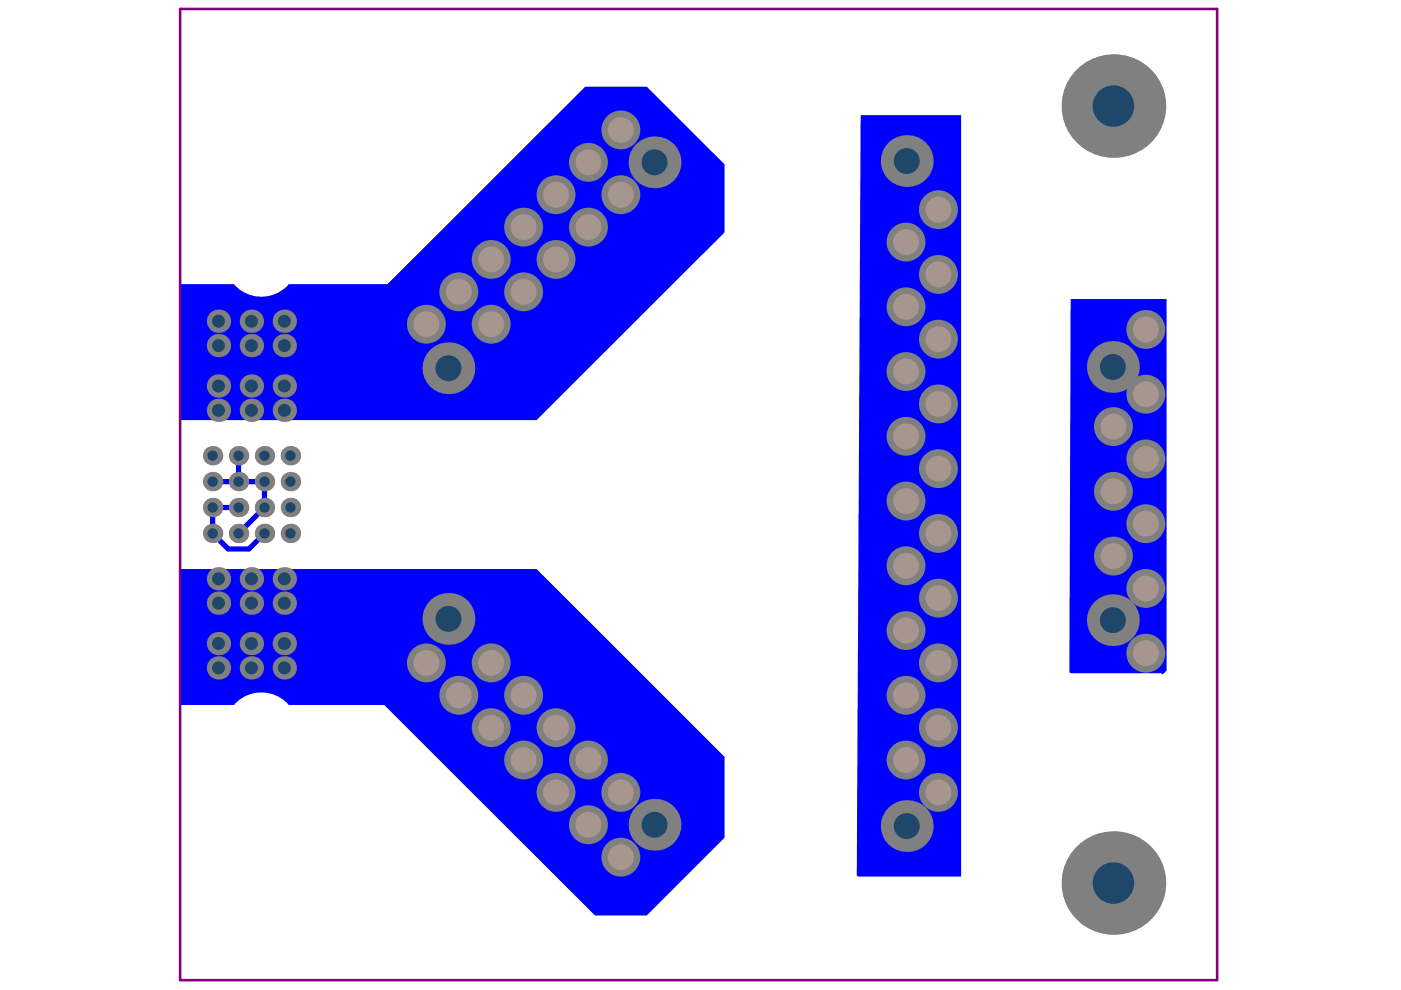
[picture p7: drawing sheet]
<svg xmlns="http://www.w3.org/2000/svg" width="297mm" height="210mm" viewBox="0 0 297 210" stroke-linecap="round" stroke-linejoin="round" font-family="sans-serif">
<g fill="#00f">
<path d="M182.5 24.4h21.3v161.5h-21.9l-.2-.3z"/>
<path d="M227 63.4h20.3v78.8l-.8 .8-.3-.3h-19.2l-.3-.2z"/>
<path d="M38.2 120.6h75.6l39.8 39.9v17.1l-16.5 16.5h-11l-44.6-44.6h-20.3a7.7 7.7 0 0 0-11.6 0h-11.4z"/>
<path d="M38.2 60.2h11.4a7.7 7.7 0 0 0 11.6 0h21l41.9-41.8h13l16.5 16.4v14.5l-39.8 39.8h-75.6z"/>
</g>
<path d="M50.6 96.6v5.5M45.1 102.1h11v5.5l-5.5 5.5M50.6 107.6h-5.5v5.5l3.3 3.3h4.4l3.3-3.3" fill="none" stroke="#00f" stroke-width="1.1"/>
<circle cx="199" cy="44.5" r="4.1" fill="#808080"/>
<circle cx="199" cy="44.5" r="2.75" fill="#a6968d"/>
<circle cx="199" cy="58.2" r="4.1" fill="#808080"/>
<circle cx="199" cy="58.2" r="2.75" fill="#a6968d"/>
<circle cx="199" cy="71.9" r="4.1" fill="#808080"/>
<circle cx="199" cy="71.9" r="2.75" fill="#a6968d"/>
<circle cx="199" cy="85.6" r="4.1" fill="#808080"/>
<circle cx="199" cy="85.6" r="2.75" fill="#a6968d"/>
<circle cx="199" cy="99.4" r="4.1" fill="#808080"/>
<circle cx="199" cy="99.4" r="2.75" fill="#a6968d"/>
<circle cx="199" cy="113.1" r="4.1" fill="#808080"/>
<circle cx="199" cy="113.1" r="2.75" fill="#a6968d"/>
<circle cx="199" cy="126.8" r="4.1" fill="#808080"/>
<circle cx="199" cy="126.8" r="2.75" fill="#a6968d"/>
<circle cx="199" cy="140.6" r="4.1" fill="#808080"/>
<circle cx="199" cy="140.6" r="2.75" fill="#a6968d"/>
<circle cx="199" cy="154.3" r="4.1" fill="#808080"/>
<circle cx="199" cy="154.3" r="2.75" fill="#a6968d"/>
<circle cx="199" cy="168" r="4.1" fill="#808080"/>
<circle cx="199" cy="168" r="2.75" fill="#a6968d"/>
<circle cx="192.1" cy="51.3" r="4.1" fill="#808080"/>
<circle cx="192.1" cy="51.3" r="2.75" fill="#a6968d"/>
<circle cx="192.1" cy="65" r="4.1" fill="#808080"/>
<circle cx="192.1" cy="65" r="2.75" fill="#a6968d"/>
<circle cx="192.1" cy="78.8" r="4.1" fill="#808080"/>
<circle cx="192.1" cy="78.8" r="2.75" fill="#a6968d"/>
<circle cx="192.1" cy="92.5" r="4.1" fill="#808080"/>
<circle cx="192.1" cy="92.5" r="2.75" fill="#a6968d"/>
<circle cx="192.1" cy="106.2" r="4.1" fill="#808080"/>
<circle cx="192.1" cy="106.2" r="2.75" fill="#a6968d"/>
<circle cx="192.1" cy="120" r="4.1" fill="#808080"/>
<circle cx="192.1" cy="120" r="2.75" fill="#a6968d"/>
<circle cx="192.1" cy="133.7" r="4.1" fill="#808080"/>
<circle cx="192.1" cy="133.7" r="2.75" fill="#a6968d"/>
<circle cx="192.1" cy="147.4" r="4.1" fill="#808080"/>
<circle cx="192.1" cy="147.4" r="2.75" fill="#a6968d"/>
<circle cx="192.1" cy="161.1" r="4.1" fill="#808080"/>
<circle cx="192.1" cy="161.1" r="2.75" fill="#a6968d"/>
<circle cx="242.9" cy="138.5" r="4.1" fill="#808080"/>
<circle cx="242.9" cy="138.5" r="2.75" fill="#a6968d"/>
<circle cx="242.9" cy="69.9" r="4.1" fill="#808080"/>
<circle cx="242.9" cy="69.9" r="2.75" fill="#a6968d"/>
<circle cx="242.9" cy="83.6" r="4.1" fill="#808080"/>
<circle cx="242.9" cy="83.6" r="2.75" fill="#a6968d"/>
<circle cx="242.9" cy="97.3" r="4.1" fill="#808080"/>
<circle cx="242.9" cy="97.3" r="2.75" fill="#a6968d"/>
<circle cx="242.9" cy="124.8" r="4.1" fill="#808080"/>
<circle cx="242.9" cy="124.8" r="2.75" fill="#a6968d"/>
<circle cx="242.9" cy="111" r="4.1" fill="#808080"/>
<circle cx="242.9" cy="111" r="2.75" fill="#a6968d"/>
<circle cx="236.1" cy="90.4" r="4.1" fill="#808080"/>
<circle cx="236.1" cy="90.4" r="2.75" fill="#a6968d"/>
<circle cx="236.1" cy="104.2" r="4.1" fill="#808080"/>
<circle cx="236.1" cy="104.2" r="2.75" fill="#a6968d"/>
<circle cx="236.1" cy="117.9" r="4.1" fill="#808080"/>
<circle cx="236.1" cy="117.9" r="2.75" fill="#a6968d"/>
<circle cx="131.6" cy="41.3" r="4.1" fill="#808080"/>
<circle cx="131.6" cy="41.3" r="2.75" fill="#a6968d"/>
<circle cx="124.8" cy="48.1" r="4.1" fill="#808080"/>
<circle cx="124.8" cy="48.1" r="2.75" fill="#a6968d"/>
<circle cx="117.9" cy="55" r="4.1" fill="#808080"/>
<circle cx="117.9" cy="55" r="2.75" fill="#a6968d"/>
<circle cx="111" cy="61.9" r="4.1" fill="#808080"/>
<circle cx="111" cy="61.9" r="2.75" fill="#a6968d"/>
<circle cx="104.1" cy="68.7" r="4.1" fill="#808080"/>
<circle cx="104.1" cy="68.7" r="2.75" fill="#a6968d"/>
<circle cx="117.9" cy="41.3" r="4.1" fill="#808080"/>
<circle cx="117.9" cy="41.3" r="2.75" fill="#a6968d"/>
<circle cx="124.8" cy="34.4" r="4.1" fill="#808080"/>
<circle cx="124.8" cy="34.4" r="2.75" fill="#a6968d"/>
<circle cx="111" cy="48.1" r="4.1" fill="#808080"/>
<circle cx="111" cy="48.1" r="2.75" fill="#a6968d"/>
<circle cx="104.1" cy="55" r="4.1" fill="#808080"/>
<circle cx="104.1" cy="55" r="2.75" fill="#a6968d"/>
<circle cx="97.3" cy="61.9" r="4.1" fill="#808080"/>
<circle cx="97.3" cy="61.9" r="2.75" fill="#a6968d"/>
<circle cx="90.4" cy="68.7" r="4.1" fill="#808080"/>
<circle cx="90.4" cy="68.7" r="2.75" fill="#a6968d"/>
<circle cx="131.6" cy="27.6" r="4.1" fill="#808080"/>
<circle cx="131.6" cy="27.6" r="2.75" fill="#a6968d"/>
<circle cx="131.6" cy="181.7" r="4.1" fill="#808080"/>
<circle cx="131.6" cy="181.7" r="2.75" fill="#a6968d"/>
<circle cx="90.4" cy="140.6" r="4.1" fill="#808080"/>
<circle cx="90.4" cy="140.6" r="2.75" fill="#a6968d"/>
<circle cx="97.3" cy="147.4" r="4.1" fill="#808080"/>
<circle cx="97.3" cy="147.4" r="2.75" fill="#a6968d"/>
<circle cx="104.1" cy="154.3" r="4.1" fill="#808080"/>
<circle cx="104.1" cy="154.3" r="2.75" fill="#a6968d"/>
<circle cx="111" cy="161.1" r="4.1" fill="#808080"/>
<circle cx="111" cy="161.1" r="2.75" fill="#a6968d"/>
<circle cx="124.8" cy="174.9" r="4.1" fill="#808080"/>
<circle cx="124.8" cy="174.9" r="2.75" fill="#a6968d"/>
<circle cx="117.9" cy="168" r="4.1" fill="#808080"/>
<circle cx="117.9" cy="168" r="2.75" fill="#a6968d"/>
<circle cx="104.1" cy="140.6" r="4.1" fill="#808080"/>
<circle cx="104.1" cy="140.6" r="2.75" fill="#a6968d"/>
<circle cx="111" cy="147.4" r="4.1" fill="#808080"/>
<circle cx="111" cy="147.4" r="2.75" fill="#a6968d"/>
<circle cx="117.9" cy="154.3" r="4.1" fill="#808080"/>
<circle cx="117.9" cy="154.3" r="2.75" fill="#a6968d"/>
<circle cx="124.8" cy="161.1" r="4.1" fill="#808080"/>
<circle cx="124.8" cy="161.1" r="2.75" fill="#a6968d"/>
<circle cx="131.6" cy="168" r="4.1" fill="#808080"/>
<circle cx="131.6" cy="168" r="2.75" fill="#a6968d"/>
<circle cx="46.3" cy="136.4" r="2.47" fill="#808080"/>
<circle cx="46.3" cy="136.4" r="1.37" fill="#1f4769"/>
<circle cx="46.3" cy="141.6" r="2.47" fill="#808080"/>
<circle cx="46.3" cy="141.6" r="1.37" fill="#1f4769"/>
<circle cx="46.3" cy="122.7" r="2.47" fill="#808080"/>
<circle cx="46.3" cy="122.7" r="1.37" fill="#1f4769"/>
<circle cx="45.1" cy="113.1" r="2.06" fill="#808080"/>
<circle cx="45.1" cy="113.1" r="1.1" fill="#1f4769"/>
<circle cx="45.1" cy="102.1" r="2.06" fill="#808080"/>
<circle cx="45.1" cy="102.1" r="1.1" fill="#1f4769"/>
<circle cx="45.1" cy="96.6" r="2.06" fill="#808080"/>
<circle cx="45.1" cy="96.6" r="1.1" fill="#1f4769"/>
<circle cx="46.3" cy="81.8" r="2.47" fill="#808080"/>
<circle cx="46.3" cy="81.8" r="1.37" fill="#1f4769"/>
<circle cx="46.3" cy="68.1" r="2.47" fill="#808080"/>
<circle cx="46.3" cy="68.1" r="1.37" fill="#1f4769"/>
<circle cx="46.3" cy="73.3" r="2.47" fill="#808080"/>
<circle cx="46.3" cy="73.3" r="1.37" fill="#1f4769"/>
<circle cx="53.3" cy="136.4" r="2.47" fill="#808080"/>
<circle cx="53.3" cy="136.4" r="1.37" fill="#1f4769"/>
<circle cx="60.3" cy="136.4" r="2.47" fill="#808080"/>
<circle cx="60.3" cy="136.4" r="1.37" fill="#1f4769"/>
<circle cx="60.3" cy="141.6" r="2.47" fill="#808080"/>
<circle cx="60.3" cy="141.6" r="1.37" fill="#1f4769"/>
<circle cx="53.3" cy="141.6" r="2.47" fill="#808080"/>
<circle cx="53.3" cy="141.6" r="1.37" fill="#1f4769"/>
<circle cx="60.3" cy="122.7" r="2.47" fill="#808080"/>
<circle cx="60.3" cy="122.7" r="1.37" fill="#1f4769"/>
<circle cx="53.3" cy="122.7" r="2.47" fill="#808080"/>
<circle cx="53.3" cy="122.7" r="1.37" fill="#1f4769"/>
<circle cx="61.6" cy="113.1" r="2.06" fill="#808080"/>
<circle cx="61.6" cy="113.1" r="1.1" fill="#1f4769"/>
<circle cx="56.1" cy="113.1" r="2.06" fill="#808080"/>
<circle cx="56.1" cy="113.1" r="1.1" fill="#1f4769"/>
<circle cx="56.1" cy="102.1" r="2.06" fill="#808080"/>
<circle cx="56.1" cy="102.1" r="1.1" fill="#1f4769"/>
<circle cx="61.6" cy="102.1" r="2.06" fill="#808080"/>
<circle cx="61.6" cy="102.1" r="1.1" fill="#1f4769"/>
<circle cx="56.1" cy="96.6" r="2.06" fill="#808080"/>
<circle cx="56.1" cy="96.6" r="1.1" fill="#1f4769"/>
<circle cx="61.6" cy="96.6" r="2.06" fill="#808080"/>
<circle cx="61.6" cy="96.6" r="1.1" fill="#1f4769"/>
<circle cx="53.3" cy="81.8" r="2.47" fill="#808080"/>
<circle cx="53.3" cy="81.8" r="1.37" fill="#1f4769"/>
<circle cx="60.3" cy="81.8" r="2.47" fill="#808080"/>
<circle cx="60.3" cy="81.8" r="1.37" fill="#1f4769"/>
<circle cx="60.3" cy="68.1" r="2.47" fill="#808080"/>
<circle cx="60.3" cy="68.1" r="1.37" fill="#1f4769"/>
<circle cx="53.3" cy="68.1" r="2.47" fill="#808080"/>
<circle cx="53.3" cy="68.1" r="1.37" fill="#1f4769"/>
<circle cx="60.3" cy="73.3" r="2.47" fill="#808080"/>
<circle cx="60.3" cy="73.3" r="1.37" fill="#1f4769"/>
<circle cx="53.3" cy="73.3" r="2.47" fill="#808080"/>
<circle cx="53.3" cy="73.3" r="1.37" fill="#1f4769"/>
<circle cx="46.3" cy="127.9" r="2.47" fill="#808080"/>
<circle cx="46.3" cy="127.9" r="1.37" fill="#1f4769"/>
<circle cx="46.3" cy="87" r="2.47" fill="#808080"/>
<circle cx="46.3" cy="87" r="1.37" fill="#1f4769"/>
<circle cx="45.1" cy="107.6" r="2.06" fill="#808080"/>
<circle cx="45.1" cy="107.6" r="1.1" fill="#1f4769"/>
<circle cx="53.3" cy="127.9" r="2.47" fill="#808080"/>
<circle cx="53.3" cy="127.9" r="1.37" fill="#1f4769"/>
<circle cx="60.3" cy="127.9" r="2.47" fill="#808080"/>
<circle cx="60.3" cy="127.9" r="1.37" fill="#1f4769"/>
<circle cx="53.3" cy="87" r="2.47" fill="#808080"/>
<circle cx="53.3" cy="87" r="1.37" fill="#1f4769"/>
<circle cx="60.3" cy="87" r="2.47" fill="#808080"/>
<circle cx="60.3" cy="87" r="1.37" fill="#1f4769"/>
<circle cx="56.1" cy="107.6" r="2.06" fill="#808080"/>
<circle cx="56.1" cy="107.6" r="1.1" fill="#1f4769"/>
<circle cx="61.6" cy="107.6" r="2.06" fill="#808080"/>
<circle cx="61.6" cy="107.6" r="1.1" fill="#1f4769"/>
<circle cx="192.2" cy="175.1" r="5.5" fill="#808080"/>
<circle cx="192.2" cy="175.1" r="2.75" fill="#1f4769"/>
<circle cx="192.2" cy="34.1" r="5.5" fill="#808080"/>
<circle cx="192.2" cy="34.1" r="2.75" fill="#1f4769"/>
<circle cx="50.6" cy="113.1" r="2.06" fill="#808080"/>
<circle cx="50.6" cy="113.1" r="1.1" fill="#1f4769"/>
<circle cx="50.6" cy="102.1" r="2.06" fill="#808080"/>
<circle cx="50.6" cy="102.1" r="1.1" fill="#1f4769"/>
<circle cx="50.6" cy="96.6" r="2.06" fill="#808080"/>
<circle cx="50.6" cy="96.6" r="1.1" fill="#1f4769"/>
<circle cx="95.1" cy="131.2" r="5.5" fill="#808080"/>
<circle cx="95.1" cy="131.2" r="2.75" fill="#1f4769"/>
<circle cx="95.1" cy="78.1" r="5.5" fill="#808080"/>
<circle cx="95.1" cy="78.1" r="2.75" fill="#1f4769"/>
<circle cx="50.6" cy="107.6" r="2.06" fill="#808080"/>
<circle cx="50.6" cy="107.6" r="1.1" fill="#1f4769"/>
<circle cx="138.8" cy="174.9" r="5.5" fill="#808080"/>
<circle cx="138.8" cy="174.9" r="2.75" fill="#1f4769"/>
<circle cx="235.9" cy="131.5" r="5.5" fill="#808080"/>
<circle cx="235.9" cy="131.5" r="2.75" fill="#1f4769"/>
<circle cx="236.1" cy="187.2" r="11" fill="#808080"/>
<circle cx="236.1" cy="187.2" r="4.4" fill="#1f4769"/>
<circle cx="235.9" cy="77.8" r="5.5" fill="#808080"/>
<circle cx="235.9" cy="77.8" r="2.75" fill="#1f4769"/>
<circle cx="138.8" cy="34.4" r="5.5" fill="#808080"/>
<circle cx="138.8" cy="34.4" r="2.75" fill="#1f4769"/>
<circle cx="236.1" cy="22.5" r="11" fill="#808080"/>
<circle cx="236.1" cy="22.5" r="4.4" fill="#1f4769"/>
<path d="M38.2 1.9h219.9v205.9h-219.9z" fill="none" stroke="#800080" stroke-width=".55"/>
</svg>
